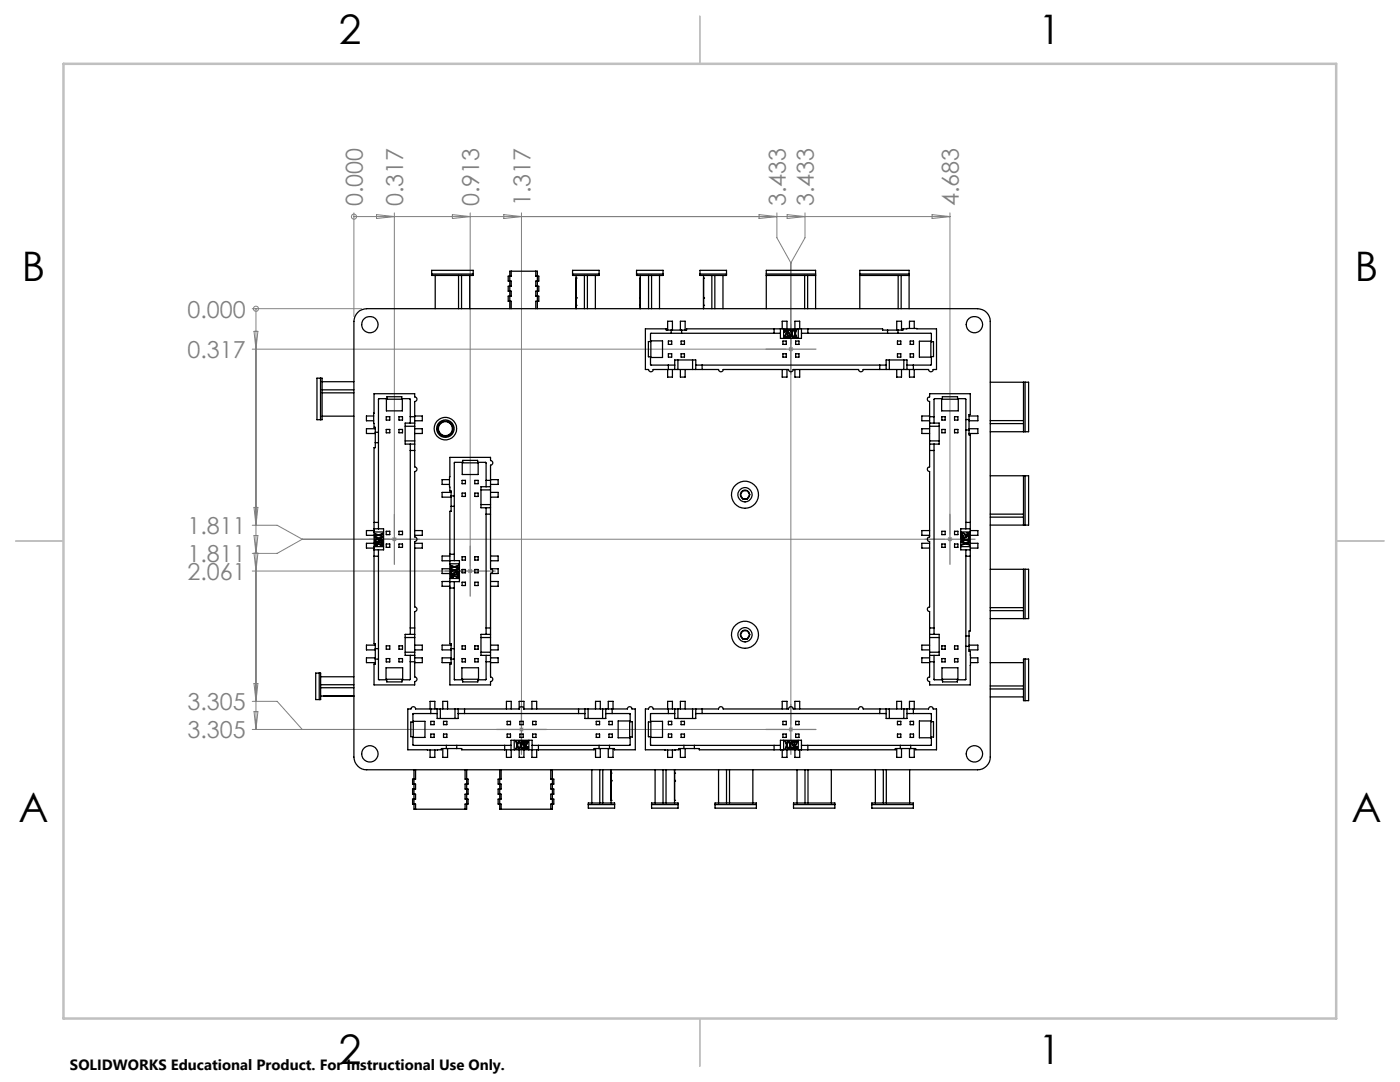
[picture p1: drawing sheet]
<svg xmlns="http://www.w3.org/2000/svg" width="279mm" height="216mm" viewBox="0 0 279 216" stroke-linecap="round" stroke-linejoin="round" font-family="sans-serif">
<defs><g id="words">
<g font-size="8.1">
<text x="67.6" y="8.9">2</text>
<text x="207.3" y="8.9">1</text>
<text x="4.4" y="56.2">B</text>
<text x="270.4" y="56.2">B</text>
<text x="3.7" y="164.1">A</text>
<text x="269.7" y="164.1">A</text>
<text x="67.6" y="212.4">2</text>
<text x="207.3" y="212.4">1</text>
</g>
<g font-size="4.7" fill="#808080">
<text x="72.4" y="41.2" transform="rotate(-90 72.4 41.2)">0.000</text>
<text x="80.5" y="41.2" transform="rotate(-90 80.5 41.2)">0.317</text>
<text x="95.6" y="41.2" transform="rotate(-90 95.6 41.2)">0.913</text>
<text x="105.9" y="41.2" transform="rotate(-90 105.9 41.2)">1.317</text>
<text x="156.8" y="41.2" transform="rotate(-90 156.8 41.2)">3.433</text>
<text x="162.4" y="41.2" transform="rotate(-90 162.4 41.2)">3.433</text>
<text x="191.4" y="41.2" transform="rotate(-90 191.4 41.2)">4.683</text>
<text x="37.4" y="63.4">0.000</text>
<text x="37.4" y="71.4">0.317</text>
<text x="37.4" y="106.5">1.811</text>
<text x="37.4" y="112.2">1.811</text>
<text x="37.4" y="115.7">2.061</text>
<text x="37.4" y="141.7">3.305</text>
<text x="37.4" y="147.3">3.305</text>
</g>
<text font-size="3" x="14" y="213.5">SOLIDWORKS Educational Product. For Instructional Use Only.</text>
</g></defs>
<g fill="none" stroke="#808080" stroke-width=".2">
<path d="M70.6 43.2h.1M70.6 42.5v20.6M70.6 43.2h119M75.1 42.8l3.6 .4-3.6 .4zM78.7 42.5v64.1M90.3 42.8l3.5 .4-3.5 .4zM93.8 42.5v70.5M100.5 42.8l3.6 .4-3.6 .4zM104.1 42.5v102M151.5 42.8l3.5 .4-3.5 .4zM155 42.5v4.9l2.8 5.1M157.1 42.8l3.6 .4-3.6 .4z"/>
<path d="M157.8 52.5v92M160.7 42.5v4.9l-2.9 5.1M186 42.8l3.6 .4-3.6 .4zM189.6 42.5v64.1M50.3 69.7h106.5M50.3 61.6h21.9M50.7 66.1h.8l-.4 3.6zM51.1 61.6h.1M51.1 61.6v84M157.3 69.7h1.1M157.5 69.3l.7 .7M158.2 69.3l-.7 .7"/>
<path d="M50.3 113.9h42.5M50.3 104.8h5l5 2.8M50.7 101.2h.8l-.4 3.6zM50.7 106.9h.8l-.4 3.5zM50.7 110.4h.8l-.4 3.5zM60.3 107.6h128.3M60.3 107.6l-5 2.8h-5M78.4 107.2l.7 .7M78.7 107.1v1M79.1 107.2l-.7 .7M93.3 113.9h1M93.5 113.6l.7 .7"/>
<path d="M93.8 113.5v.9M94.2 113.6l-.7 .7M189.1 107.6h1M189.2 107.2l.7 .7M189.6 107.1v1M189.9 107.2l-.7 .7M50.3 139.9h5l5 5.7M50.7 136.4h.8l-.4 3.5zM50.3 145.6h106.5M50.7 142h.8l-.4 3.6zM103.7 145.2l.7 .7M104.1 145v1"/>
<path d="M104.4 145.2l-.7 .7M157.3 145.6h1.1M157.5 145.2l.7 .7M157.8 145v1M158.2 145.2l-.7 .7"/>
<circle cx="70.6" cy="43.2" r=".51"/>
<circle cx="51.1" cy="61.6" r=".52"/>
</g>
<path d="M139.7 3.2v9.5M3.1 107.9h9.6M266.7 107.9h9.5M139.7 203.2v9.6" fill="none" stroke="#c0c0c0" stroke-width=".25"/>
<path d="M12.7 12.7h254v190.5h-254z" fill="none" stroke="#c0c0c0" stroke-width=".5"/>
<path d="M152.9 69.7h9.9M157.8 64.7v10M73.7 107.6h10M78.7 102.6v10M88.8 113.9h10M93.8 109v10M184.6 107.6h10M189.6 102.6v10M99.1 145.6h10M104.1 140.5v10M152.9 145.6h9.9M157.8 140.5v10" fill="none" stroke="#808080" stroke-width=".25"/>
<g fill="none" stroke="#000" stroke-width=".25">
<path d="M86.1 54.7v.3h8.3v-.3M86.1 54.7v-.8h8.3v.8M86.1 54.7h8.3M86.9 55v6.6M91.5 55v6.6M92.1 55v6.6M93.7 55v6.6M102 54.1v1h-.6v1h.6v1h-.6v1h.6v1h-.6v1h.6v1.5M102 54.1h-.3v7.5M102 54.1h4.9M106.9 54.1v1h.6v1h-.6v1h.6v1h-.6v1h.6v1h-.6v1.5M106.9 54.1h.3v7.5"/>
<path d="M114.3 54.7v.3h5.3v-.3M114.3 54.7v-.8h5.3v.8M114.3 54.7h5.3M115 59.5h.1M115 59.4v.1M115 55.5h.1M115 59.4h.1M115 55v6.6M116.6 55v6.6M117.2 55v6.6M118.8 55v6.6M127 54.7v.3h5.3v-.3"/>
<path d="M127 54.7v-.8h5.3v.8M127 54.7h5.3M127.7 59.4v.1M127.7 59.5v2.1M127.7 59.5h.1M127.7 59.4h.1M127.8 55v6.6M127.8 55.5l-.1 3.9M129.4 55v6.6M130 55v6.6M131.6 55v6.6M139.7 54.7v.3h5.3v-.3"/>
<path d="M139.7 54.7v-.8h5.3v.8M139.7 54.7h5.3M140.4 59.5h.1M140.4 59.4v.1M140.4 55.5h.1M140.4 59.4h.1M140.4 55v6.6M142.1 55v6.6M142.7 55v6.6M144.3 55v6.6M152.9 54.7v.3M152.9 54.7v-.8h9.9v.8"/>
<path d="M152.9 54.7h9.9M152.9 55h9.9M152.9 55v6.6M160.6 55v6.6M161.2 55v6.6M162.8 54.7v.3M162.8 55v6.6M171.6 54.7v.3M171.6 54.7v-.8h9.8v.8M171.6 54.7h9.8M171.6 55h9.8M171.6 55v6.6"/>
<path d="M179.2 55v6.6M179.8 55v6.6M181.4 54.7v.3M181.4 55v6.6M64 75.5h.3v8.2h-.3M64 75.5h-.7v8.2h.7M64 75.5v8.2M64.3 78.4h6.3M64.3 77.8h6.3M64.3 76.2h6.3M71.4 62.3a2.72 2.72 0 0 1 1.8-.7h121.9a2.53 2.53 0 0 1 2.5 2.5v87a2.53 2.53 0 0 1-2.5 2.5h-121.9a2.59 2.59 0 0 1-2.6-2.5v-87a2.71 2.71 0 0 1 .8-1.8zM77.1 79.6v2.4h3.2v-2.4"/>
<path d="M77.1 79.7h3.2M115 60.9h.1M127.7 60.9h.1M129.8 68.1h.1M129.8 71.3h.1M129.9 68h2.3v3.3h-2.3zM133.2 73.7v1.5h1v-1.5M133.2 65.9v-1.8h1v1.8M133.4 72.8h1.3M133.4 73.7h1.3M133.4 68.1h.7v.6h-.7zM133.4 70.6h.7v.7h-.7z"/>
<path d="M133.4 72.8v.9M133.9 65.9v.6M134.7 73.7h.6M134.7 73.7v-1.9h4.2v1.9M135.3 71.8v1.9M135.3 73.7h2.9M135.8 73.7v1.5h.9v-1.5M135.8 65.9v-1.8h.9v1.8M135.9 68.1h.7v.6h-.7zM135.9 70.6h.7v.7h-.7zM136 65.9v.6M138.2 73.7h.7"/>
<path d="M138.2 71.8v1.9M138.9 72.8h1.2M138.9 73.7h1.2M140.1 73.7h3.3a.46 .46 0 0 0 .5 .5 .46 .46 0 0 0 .4-.5h13.1a.46 .46 0 0 0 .4 .5 .46 .46 0 0 0 .5-.5h13a.46 .46 0 0 0 .5 .5 .46 .46 0 0 0 .5-.5h3.3M140.1 72.8h35.5M140.1 72.8v.9M140.4 60.9h.1M154.5 66.5h-24.6l-.1 1.7h-.4v3h.4v1.6h3.6M154.5 65.6h-17.5v.3h-4v-.3h-4.2v8.1h.6a.46 .46 0 0 0 .5 .5 .46 .46 0 0 0 .5-.5h3M154.5 65.6h1.3M154.5 66.5h1.3M154.5 65.6v.9"/>
<path d="M155.8 65.6h.6M155.8 65.6v1.9h4.1v-1.9M156.1 73.7v1.5h1v-1.5M156.1 65.6v-1.5h1v1.5M156.2 68.1h.7v.6h-.7zM156.2 70.6h.7v.7h-.7zM156.4 65.6h2.9M156.4 65.6v1.9M156.6 65.9l.2-.1a.66 .66 0 0 1 0 1.1l-.1 .3h.3v.2h-.5l.4-1.1-.1-.4-.2 .3zM157.2 65.8h.4v.2h-.3l-.1 .4 .2-.1a.62 .62 0 0 1-.1 1.1l-.2-.4 .1-.1 .1 .3a.48 .48 0 0 0 .1-.7l-.3 .1zM157.7 65.8l.3 .6 .2-.6h.3l.2 .6 .3-.6-.2 .7 .2 .9h-.1l-.2-.7-.2 .7h-.3l-.2-.7-.3 .7 .2-.9zM158.3 65.8l-.3 .7 .3 .9"/>
<path d="M158.4 65.8l.2 .7-.2 .9M158.6 73.7v1.5h1v-1.5M158.6 65.6v-1.5h1v1.5M158.8 68.1h.7v.6h-.7zM158.8 70.6h.7v.7h-.7zM159.3 65.6h.6M159.3 65.6v1.9M159.9 65.6h1.3M159.9 66.5h1.3M161.2 65.6h14.9v.3h4.1v-.3l.8-.1 5.9 .1v8.1h-.7a.46 .46 0 0 1-.4 .5 .46 .46 0 0 1-.5-.5h-3M161.2 66.5h24.6l.1 1.7h.4v3h-.4v1.6h-3.6M161.2 65.6v.9"/>
<path d="M175.6 72.8h1.2M175.6 73.7h1.2M175.6 72.8v.9M176.8 73.7h.7M176.8 73.7v-1.9h4.2v1.9M177.1 65.9v.6M177.5 73.7h2.9M177.5 71.8v1.9M179 73.7v1.5h.9v-1.5M179 65.9v-1.8h.9v1.8M179.1 68.1h.7v.6h-.7zM179.1 70.6h.7v.7h-.7z"/>
<path d="M179.2 65.9v.6M180.4 73.7h.6M180.4 71.8v1.9M181 72.8h1.3M181 73.7h1.3M181.5 73.7v1.5h1v-1.5M181.5 65.5v-1.4h1v1.4M181.6 68.1h.7v.6h-.7zM181.6 70.6h.7v.7h-.7zM182.3 72.8v.9M185.8 68.1v3.2M185.9 68.1h-2.4v3.2h2.4"/>
<path d="M188 79.6l-.1 2.4h3.3v-2.3h-3.3M191.2 79.6v.1M197.6 76.3h6.7M204.3 76.3h.3M204.3 76.3v9.8M204.6 76.3h.7v9.8h-.7M204.6 76.3v9.8M64.3 83h6.3M74.6 83h-1.5v1h1.5M74.9 86.3h.6M74.9 88.3h.6M74.9 85.5h-1.8v1h1.8"/>
<path d="M77.1 83.1h.7v.7h-.7zM77.1 85.7h.7v.7h-.7zM79.6 83.1h.7v.7h-.7zM79.6 85.7h.7v.7h-.7zM80.9 88h1.9M80.9 85.1h1.9M81.9 83.1l-.1-3.5h-1.6v-.4h-3v.4h-1.6l-.1 24.6M81.9 83.1v1.3M81.9 88.6v1.3M81.9 83.1h.9M81.9 89.9v35.4M81.9 89.9h.9"/>
<path d="M82.8 83.1v-3a.46 .46 0 0 0 .4-.4 .46 .46 0 0 0-.4-.5v-.6h-8.2v5.9v.8h.3v4h-.3v14.9M82.8 83.1v1.3M82.8 88.6v1.3M82.8 89.9v3.3a.46 .46 0 0 1 .4 .4 .46 .46 0 0 1-.4 .5v13a.46 .46 0 0 1 .4 .5 .46 .46 0 0 1-.4 .5v13a.46 .46 0 0 1 .4 .5 .46 .46 0 0 1-.4 .4v3.3M82.8 88v.6M82.8 84.4v.7M82.8 83h1.5v1h-1.5M82.8 85.1v2.9M82.8 84.4h-1.9v4.2h1.9M82.8 85.5h1.5v1h-1.5M89.7 95.7h-1.5v1h1.5M90 99h.7"/>
<path d="M90 98.2h-1.8v1h1.8M92.2 95.8h.7v.7h-.7zM92.2 98.4h.7v.7h-.7zM92.3 92.3v2.4h3.1v-2.4M92.3 92.4h3.1M94.8 95.8h.6v.7h-.6zM94.8 98.4h.6v.7h-.6zM96 97.8h1.9M97 95.8v-3.5h-1.7v-.4h-2.9v.4h-1.7v18.3M97 95.8v1.3M97 95.8h.9M97.9 95.8v-3a.46 .46 0 0 0 .5-.4 .46 .46 0 0 0-.5-.5v-.6h-8.1l-.1 5.9 .1 .8h.2v4h-.2v8.6"/>
<path d="M97.9 95.8v1.3M97.9 97.1v.7M97.9 97.8v2.9M97.9 97.1h-1.9v4.2h1.9M97.9 95.7h1.5v1h-1.5M97.9 98.2h1.5v1h-1.5M147.8 98.7l.1 .5 .3 .3M147.8 98.7l.4 .8M148.2 97.9l-.3 .3-.1 .5M148.2 97.9l-.4 .8M148.2 97.9l.4-.1 .6 .1M148.2 97.9h1"/>
<path d="M148.2 99.5l.4 .1 .6-.1M148.2 99.5h1M149.2 97.9l.3 .5 .1 .3M149.2 97.9l.4 .8M149.6 98.7l-.4 .8M149.6 98.7l-.1 .4-.3 .4M185.5 83.1v-3a.46 .46 0 0 1-.4-.4 .46 .46 0 0 1 .4-.5v-.6h8.1v4.1h-.2v4.1h.2v17.4M185.5 88.6v1.3M185.5 83.1v1.3M185.5 89.9v3.3a.46 .46 0 0 0-.4 .4 .46 .46 0 0 0 .4 .5v13a.46 .46 0 0 0-.4 .5 .46 .46 0 0 0 .4 .5v13a.46 .46 0 0 0-.4 .5 .46 .46 0 0 0 .4 .4v3.3M185.5 84.4v.7M185.5 88v.6"/>
<path d="M185.5 83h-1.5v1h1.5M185.5 83.1h.9M185.5 84.4h1.9v4.2h-1.9M185.5 89.9h.9M185.5 88h1.9M185.5 85.1h1.9M185.5 85.5h-1.5v1h1.5M185.5 85.1v2.9M186.4 83.1v-3.5h1.7v-.4h3v.4h1.6l.1 24.6M186.4 88.6v1.3M186.4 83.1v1.3M186.4 89.9v35.4"/>
<path d="M188 83.1h.6v.7h-.6zM188 85.7h.6v.7h-.6zM190.5 83.1h.7v.7h-.7zM190.5 85.7h.7v.7h-.7zM192.8 85.8h.6M192.8 83.7h.6M193.4 83h1.8v1h-1.8M193.4 85.5h1.8v1h-1.8M197.6 86.1h6.7M197.6 83.9h6.7M197.6 84.5h6.7M197.6 94.9h6.7"/>
<path d="M204.3 86.1h.3M204.3 94.9h.3M204.3 94.9v9.9M204.6 94.9h.7v9.9h-.7M204.6 94.9v9.9M74.6 111v17.4h.3v4.1h-.3v4.2h8.2v-.7a.46 .46 0 0 0 .4-.5 .46 .46 0 0 0-.4-.4v-3.1M74.6 109.7v1.3M74.6 104.2v1.3M74.6 109.1v.6M74.6 105.5v.7M74.6 111h.9M74.6 106.2v2.9"/>
<path d="M74.6 104.2h.9M74.6 105.5h2v4.2h-2M74.6 109.1h2M74.6 106.2h2M74.6 105.9h-1.5v.9h1.5M74.6 108.4h-1.5v1h1.5M74.8 106.5l.8 .2 .8-.3-.7 .4 .7 .2v.2l-.7 .3 .7 .2v.1l-.8-.3-.8 .3v-.2l.6-.1-.6-.4 .8 .3 .8-.3-.8-.3-.8 .3 .6-.3zM74.8 107.9h.2v.3h.5l-.1-.1a.65 .65 0 0 1 1 0l-.4 .2 .2-.3h-.6v.3l-.8-.1zM74.8 108.5a1.22 1.22 0 0 1 1.4 .3v-.4h.2v.5l-1.2-.4-.2 .2 .3 .1-.1 .1h-.2zM75.5 111v24.6h1.7v.5h3v-.5h1.6l.1-3.6M75.5 109.7v1.3M75.5 104.2v1.3"/>
<path d="M77.1 106h.7v.7h-.7zM77.1 108.5h.7v.7h-.7zM79.6 106h.7v.7h-.7zM79.6 108.5h.7v.7h-.7zM82.8 105.9h1.5v.9h-1.5M82.8 108.4h1.5v1h-1.5M89.8 117.3v11.1h.2v4.1h-.2v4.2h8.1v-.7a.46 .46 0 0 0 .5-.5 .46 .46 0 0 0-.5-.4v-3.1M89.8 110.6v1.3M89.8 115.4v1.9M89.8 111.9v.6M89.8 112.5v2.9M89.8 117.3h.9"/>
<path d="M89.8 110.6h.9M89.8 111.9h1.9v4.2l-3.5-.1v1h1.6M89.8 112.5h1.9M89.8 115.4h1.9M89.8 110.9h-1.6v1h1.6M89.8 113.5h-1.6v.9h1.6M89.9 112.8l.8 .3 .8-.3-.7 .3 .7 .2v.3l-.7 .2 .7 .2v.2l-.8-.3-.8 .2v-.1l.6-.2-.6-.3 .8 .2 .8-.2-.8-.3-.8 .2 .6-.3zM90 114.9a1.22 1.22 0 0 1 1.3 .2v-.3h.2v.5l-1.2-.4-.2 .2h.3v.2l-.3-.1-.1-.1zM90 114.2h.1v.3h.4a.61 .61 0 0 1 1 0l-.4 .2 .3-.3-.5-.1-.3 .1 .2 .3-.8-.1zM90 101h.7M90.7 117.3v18.3h1.6v.5h3.1v-.5h1.5l.1-3.6M90.7 110.6v1.3"/>
<path d="M90.7 116.1v1.2M92.2 113.6h.7v.7h-.7zM92.2 111.1h.7v.7h-.7zM92.2 116.2h.7v.6h-.7zM94.8 111.1h.6v.7h-.6zM94.8 113.6h.6v.7h-.6zM94.8 116.2h.6v.6h-.6zM96 100.7h1.9M97 101.3v1.3M97 102.6v22.7M97 102.6h.9M97.9 113.5a.46 .46 0 0 1 .5 .4 .46 .46 0 0 1-.5 .5v10.9"/>
<path d="M97.9 101.3v1.3M97.9 100.7v.6M97.9 102.6v10.9M97.9 116h1.5v1h-1.5M97.9 113.5h1.5v.9h-1.5M97.9 110.9h1.5v1h-1.5M185.5 105.9h-1.5v.9h1.5M185.5 108.4h-1.5v1h1.5M188 106h.6v.7h-.6zM188 108.5h.6v.7h-.6zM190.5 106h.7v.7h-.7zM190.5 108.5h.7v.7h-.7z"/>
<path d="M191.7 109.1h1.9M191.7 106.2h1.9M191.9 107.4l.8 .3 .8-.2-.6 .3 .6 .3-.8-.3-.8 .3 .8 .3 .8-.3v.2l-.6 .1 .6 .4-.8-.3-.8 .3v-.1l.6-.3-.6-.2v-.2l.6-.3zM191.9 106.3l1 .4 .4-.1-.3-.3 .5 .2a.66 .66 0 0 1-1.1 .1l-.3-.2v.4h-.2zM191.9 107l.4-.1-.3 .2 .5 .2 .3-.1-.1-.3 .8 .1v.4h-.2v-.4h-.5l.1 .1a.68 .68 0 0 1-1 0zM192.8 111v24.6h-1.7v.5h-3v-.5h-1.7v-3.6M192.8 104.2v1.3M192.8 109.7v1.3M192.8 111h.8M192.8 104.2h.8M193.6 111v14.9h-.2v4.1h.2l.1 .7-.1 6h-8.1v-.7a.46 .46 0 0 1-.4-.5 .46 .46 0 0 1 .4-.4v-3.1M193.6 104.2v1.3"/>
<path d="M193.6 109.7v1.3M193.6 105.5v.7M193.6 109.1v.6M193.6 105.5h-1.9v4.2h1.9M193.6 105.9h1.6v.9h-1.6M193.6 108.4h1.6v1h-1.6M193.6 106.2v2.9M197.6 102.6h6.7M197.6 113.6h6.7M197.6 104.8h6.7M197.6 103.2h6.7M204.3 113.6h.3"/>
<path d="M204.3 104.8h.3M204.3 113.6v9.8M204.6 113.6h.7v9.8h-.7M204.6 113.6v9.8M63.7 134.3h.3v5.3h-.3M63.7 134.3v5.3M63.7 134.3h-.7v5.3h.7M64 137.2h6.6M64 136.6h6.6M64 135h6.6M64 138.9h6.6M64.6 138.9h.1"/>
<path d="M68.4 138.9h.1M68.5 138.9h.1M70 138.9h.1M74.9 131.5h.6M74.9 129.4h.6M74.9 128.7h-1.8v1h1.8M74.9 131.3h-1.8v.9h1.8M77 133.2h3.4v2.3h-3.4zM77.1 131.4h.7v.7h-.7zM77.1 128.9h.7v.6h-.7zM77.1 135.5v.1M79.6 131.4h.7v.7h-.7z"/>
<path d="M79.6 128.9h.7v.6h-.7zM80.3 135.5v.1M80.9 130.1h1.9M80.9 127.2h1.9M81.9 125.3v1.3M81.9 130.8v1.2M81.9 132h.9M81.9 125.3h.9M82.8 125.3v1.3M82.8 130.8v1.2M82.8 130.1v.7M82.8 126.6v.6"/>
<path d="M82.8 126.6h-1.9v4.2h1.9M82.8 128.7h1.5v1h-1.5M82.8 131.3h1.5v.9h-1.5M82.8 127.2v2.9M90 131.5h.7M90 129.4h.7M90 128.7h-1.8v1h1.8M90 131.3h-1.8v.9h1.8M92.2 135.5h3.3v-2.3h-3.3v2.4M92.2 131.4h.7v.7h-.7zM92.2 128.9h.7v.6h-.7zM94.8 131.4h.6v.7h-.6z"/>
<path d="M94.8 128.9h.6v.6h-.6zM95.5 135.5v.1M96 130.1h1.9M96 127.2h1.9M97 130.8v1.2M97 125.3v1.3M97 132h.9M97 125.3h.9M97.9 130.8v1.2M97.9 125.3v1.3M97.9 130.1v.7M97.9 126.6v.6"/>
<path d="M97.9 127.2v2.9M97.9 126.6h-1.9v4.2h1.9M97.9 128.7h1.5v1h-1.5M97.9 131.3h1.5v.9h-1.5M147.8 126.6l.4 .9M147.8 126.6l.1 .5 .3 .4M148.2 125.9l-.4 .7M148.2 125.9l-.3 .3-.1 .4M148.2 125.9h1M148.2 125.9l.4-.2 .6 .2M148.2 127.5h1M148.2 127.5l.4 .1 .6-.1"/>
<path d="M149.2 125.9l.4 .7M149.2 125.9l.3 .4 .1 .3M149.6 126.6l-.1 .4-.3 .5M149.6 126.6l-.4 .9M185.5 125.3v1.3M185.5 130.8v1.2M185.5 126.6v.6M185.5 130.1v.7M185.5 132h.9M185.5 125.3h.9M185.5 126.6h1.9v4.2h-1.9M185.5 130.1h1.9"/>
<path d="M185.5 127.2h1.9M185.5 128.7h-1.5v1h1.5M185.5 131.3h-1.5v.9h1.5M185.5 127.2v2.9M186.4 125.3v1.3M186.4 130.8v1.2M188 131.4h.6v.7h-.6zM188 128.9h.6v.6h-.6zM188 135.5h3.2M188 135.6v-2.4h3.2v2.4M190.5 131.4h.7v.7h-.7zM190.5 128.9h.7v.6h-.7z"/>
<path d="M192.8 129h.6M192.8 126.9h.6M193.4 128.7h1.8v1h-1.8M193.7 131.3h1.5v.9h-1.5M197.6 132.2h6.7M197.6 136.9h6.7M197.6 137.5h6.7M197.6 139.1h6.7M197.6 123.4h6.7M197.6 121.2h6.7M197.6 121.8h6.7M204.3 123.4h.3"/>
<path d="M204.6 131.5h-.3v8.3h.3M204.6 131.5h.7v8.3h-.7M204.6 131.5v8.3M82.4 143.9h2.4v3.2h-2.4M82.5 143.9v3.2M82.6 153.6v7.9h.3M82.9 153.6v1.9h-.6v1h.6v.9h-.6v1.1h.6v1h-.6v.9h.6v1.1M85.3 149.6h.1M85.8 141.5v-1.6h1v1.6M85.8 149.6v1.5h1v-1.5M86 141.5h-3.1a.46 .46 0 0 0-.4-.5 .46 .46 0 0 0-.5 .5h-.6v8.1h6.7v-.2h4v.2h8.6M86 142.4h-3.6v1.7h-.4v2.9h.4l.1 1.7h18.2"/>
<path d="M86 142.4h1.2M86 141.5h1.2M86 141.5v.9M86 143.9h.6v.7h-.6zM86 146.5h.6v.6h-.6zM87.2 141.5h.7M87.2 141.5v1.9h4.2v-1.9M87.3 149.6h.1M87.9 141.5h2.9M87.9 141.5v1.9M88.4 141.5v-1.6h.9v1.6M88.4 149.4v1.7h.9v-1.7"/>
<path d="M88.5 143.9h.7v.7h-.7zM88.5 146.5h.7v.6h-.7zM89.1 148.7v.7M90.8 141.5h.6M90.8 141.5v1.9M91.2 148.7v.7M91.4 142.4h1.3M91.4 141.5h1.3M92.7 142.4h22.8M92.7 141.5h10.9M92.7 141.5v.9M92.8 153.6v1.9h.6v1h-.6v.9h.6v1.1h-.6v1h.6v.9h-.6v1.1"/>
<path d="M93.1 153.6v7.9h-.3M99.7 153.6v7.9h.3M100 153.6v1.9h-.6v1h.6v.9h-.6v1.1h.6v1h-.6v.9h.6v1.1M100.7 148.7h1.3M100.7 149.6h1.3M100.7 148.7v.9M101.1 141.5v-1.6h.9v1.6M101.1 149.6v1.5h.9v-1.5M101.2 143.9h.7v.7h-.7zM101.2 146.5h.7v.6h-.7zM102 149.6h.6M102 149.6v-1.9h4.2v3.4h.9v-1.5"/>
<path d="M102.6 149.6h3M102.6 147.7v1.9M103.6 147.8l-.3 .9 .2 .7-.2-.6-.4 .6 .3-.7-.3-.9h.1l.3 .7 .2-.7h.2l.2 .7 .2-.7h.2l-.3 .9 .2 .7-.3-.6-.3 .6 .3-.7-.3-.9M103.6 141.5a.46 .46 0 0 1 .5-.5 .46 .46 0 0 1 .4 .5h11M103.6 141.5v-1.6h1v1.6M103.6 149.6v1.5h1v-1.5M103.8 143.9h.6v.7h-.6zM103.8 146.5h.6v.6h-.6zM104.4 147.9l.2-.1 .2 .5-.2-.3a.43 .43 0 0 0 0 .7l.2-.1-.1 .8h-.3v-.2h.2l.1-.4-.1 .1a.59 .59 0 0 1-.2-1zM104.9 147.8h.5l-.4 1.2 .2 .3 .2-.3-.1 .3-.1 .1a.63 .63 0 0 1-.1-1l.2-.4h-.4zM105.6 149.6h1.9M105.6 147.7v1.9"/>
<path d="M106.2 141.5v-1.6h.9v1.6M106.2 148.7h1.3M106.3 143.9h.7v.7h-.7zM106.3 146.5h.7v.6h-.7zM107.5 148.7v.9M109.9 153.6v1.9h.6v1h-.6v.9h.6v1.1h-.6v1h.6v.9h-.6v1.1M110.2 153.6v7.9h-.3M115.5 142.4h1.2M115.5 141.5h1.2M115.5 141.5v.9M116.7 141.5h.7M116.7 141.5v1.9h4.2v-1.9"/>
<path d="M117.4 141.5h2.9M117.4 141.5v1.9M118.1 153.6v6.6M118.9 141.5v-1.6h.9v1.6M118.9 149.4v1.7h.9v-1.7M119 143.9h.7v.7h-.7zM119 146.5h.7v.6h-.7zM119.6 148.7v.7M119.7 153.6v6.6M120.3 141.5h.6M120.3 141.5v1.9M120.3 153.6v6.6"/>
<path d="M120.9 142.4h1.3M120.9 141.5h1.3M121.4 141.5v-1.6h.9v1.6M121.4 149.4v1.7h.9v-1.7M121.5 143.9h.7v.7h-.7zM121.5 146.5h.7v.6h-.7zM121.6 148.7v.7M122 155.7h.1M122 154.3h.1M122 155.7v.2M122 159.7h.1M122 155.9h.1"/>
<path d="M122 153.6v6.6M122.2 142.4h3.6v1.6h.4v3.1h-.4l-.1 1.6h-18.2M122.2 141.5h3a.46 .46 0 0 1 .5-.5 .46 .46 0 0 1 .4 .5h.7v8.1h-4.2v-.2h-4v.2h-11.1M122.2 141.5v.9M123.4 143.9h2.3v3.3h-2.3zM125.7 143.9h.1M125.7 147.2h.1M129.8 143.9h2.4v3.2h-2.4M129.9 143.9v3.2M130.7 153.6v6.6M132.3 153.6v6.6M132.7 149.6h.1"/>
<path d="M132.9 153.6v6.6M133.2 141.5v-1.6h1v1.6M133.2 149.6v1.5h1v-1.5M133.4 141.5h-3a.46 .46 0 0 0-.5-.5 .46 .46 0 0 0-.5 .5h-.6v8.1h6.7v-.2h4.1v.2h14.9M133.4 142.4h-3.6v1.7h-.4v2.9h.4l.1 1.7h24.6M133.4 142.4h1.3M133.4 141.5h1.3M133.4 143.9h.7v.7h-.7zM133.4 146.5h.7v.6h-.7zM133.4 141.5v.9M134.6 154.3h.1M134.6 155.7h.1"/>
<path d="M134.6 155.7v.2M134.6 159.7h.1M134.6 155.9h.1M134.6 153.6v6.6M134.7 141.5h.6M134.7 141.5v1.9h4.2v-1.9M134.7 149.6h.1M135.3 141.5v1.9M135.3 141.5h2.9M135.8 141.5v-1.6h.9v1.6M135.8 149.4v1.7h.9v-1.7M135.9 143.9h.7v.7h-.7z"/>
<path d="M135.9 146.5h.7v.6h-.7zM136.5 148.7v.7M138.2 141.5h.7M138.2 141.5v1.9M138.6 148.7v.7M138.9 142.4h1.2M138.9 141.5h1.2M140.1 141.5h3.3a.46 .46 0 0 1 .5-.5 .46 .46 0 0 1 .4 .5h13.1a.46 .46 0 0 1 .4-.5 .46 .46 0 0 1 .5 .5h13a.46 .46 0 0 1 .5-.5 .46 .46 0 0 1 .5 .5h3.3M140.1 142.4h35.5M140.1 141.5v.9M143.4 153.6v6.6M145 153.6v6.6"/>
<path d="M145.6 153.6v6.6M150.2 153.6v6.6M154.5 149.6h1.3M154.5 148.7h1.3M154.5 148.7v.9M155.8 149.6h.6M155.8 149.6v-1.9h4.1v1.9M156.1 141.5v-1.6h1v1.6M156.1 149.6v1.5h1v-1.5M156.2 143.9h.7v.7h-.7zM156.2 146.5h.7v.6h-.7zM156.4 149.6h2.9"/>
<path d="M156.4 147.7v1.9M156.7 147.8h.1l.2 .7 .2-.7h.3l.2 .7 .3-.7-.2 .9 .2 .7-.3-.6-.3 .6 .3-.7-.3-.9-.3 .9 .2 .7-.3-.6-.3 .6 .3-.7zM158.2 147.9l.2-.1 .2 .5-.2-.3a.43 .43 0 0 0 0 .7l.2-.1-.1 .8h-.4v-.2h.3l.1-.4-.1 .1a.59 .59 0 0 1-.2-1zM158.6 141.5v-1.6h1v1.6M158.6 149.6v1.5h1v-1.5M158.7 147.8h.5l-.4 1.1 .1 .4 .2-.3v.3l-.2 .1a.63 .63 0 0 1 0-1l.1-.4h-.3zM158.8 143.9h.7v.7h-.7zM158.8 146.5h.7v.6h-.7zM159.1 153.6v6.6M159.3 149.6h.6M159.3 147.7v1.9M159.9 149.6h1.3"/>
<path d="M159.9 148.7h1.3M160.7 153.6v6.6M161.2 148.7v.9M161.3 153.6v6.6M165.9 153.6v6.6M174.7 153.6v6.6M175.6 142.4h1.2M175.6 141.5h1.2M175.6 141.5v.9M176.3 153.6v6.6M176.8 141.5h.7M176.8 141.5v1.9h4.2v-1.9"/>
<path d="M176.9 153.6v6.6M177.5 141.5h2.9M177.5 141.5v1.9M179 141.5v-1.6h.9v1.6M179 149.4v1.7h.9v-1.7M179.1 143.9h.7v.7h-.7zM179.1 146.5h.7v.6h-.7zM179.7 148.7v.7M180.4 141.5h.6M180.4 141.5v1.9M181 142.4h1.3M181 141.5h1.3"/>
<path d="M181.5 141.5v-1.6h1v1.6M181.5 149.4v1.7h1v-1.7M181.5 153.6v6.6M181.6 143.9h.7v.7h-.7zM181.6 146.5h.7v.6h-.7zM181.8 148.7v.7M182.3 142.4h3.6v1.6h.4v3.1h-.4l-.1 1.6h-24.6M182.3 141.5h3a.46 .46 0 0 1 .5-.5 .46 .46 0 0 1 .4 .5h.7v8.1h-4.2v-.2h-4v.2h-17.5M182.3 141.5v.9M183.5 143.9h2.3v3.3h-2.3zM185.8 143.9h.1M185.8 147.2h.1"/>
<path d="M82.9 161.5h9.9M100 161.5h9.9M117.4 160.5v-.3h5.3v.3M117.4 160.5h5.3M117.4 160.5v.8h5.3v-.8M130 160.5v-.3h5.3v.3M130 160.5v.8h5.3v-.8M130 160.5h5.3M142.7 160.5v-.3h8.3v.3M142.7 160.5h8.3M142.7 160.5v.8h8.3v-.8M158.4 160.5v-.3h8.2v.3"/>
<path d="M158.4 160.5h8.2M158.4 160.5v.8h8.2v-.8M174 160.5v-.3h8.3v.3M174 160.5h8.3M174 160.5v.8h8.3v-.8"/>
<circle cx="73.8" cy="64.8" r="1.64"/>
<circle cx="194.5" cy="64.8" r="1.64"/>
<circle cx="88.9" cy="85.5" r="1.74"/>
<circle cx="88.9" cy="85.5" r="1.4"/>
<circle cx="88.9" cy="85.5" r="2.24"/>
<circle cx="88.9" cy="85.5" r="1.51"/>
<circle cx="148.7" cy="98.7" r="1.42"/>
<circle cx="148.7" cy="98.7" r="2.71"/>
<circle cx="148.7" cy="126.7" r="1.42"/>
<circle cx="148.7" cy="126.7" r="2.71"/>
<circle cx="73.8" cy="150.4" r="1.64"/>
<circle cx="194.5" cy="150.4" r="1.64"/>
</g>
<use href="#words"/>
</svg>
